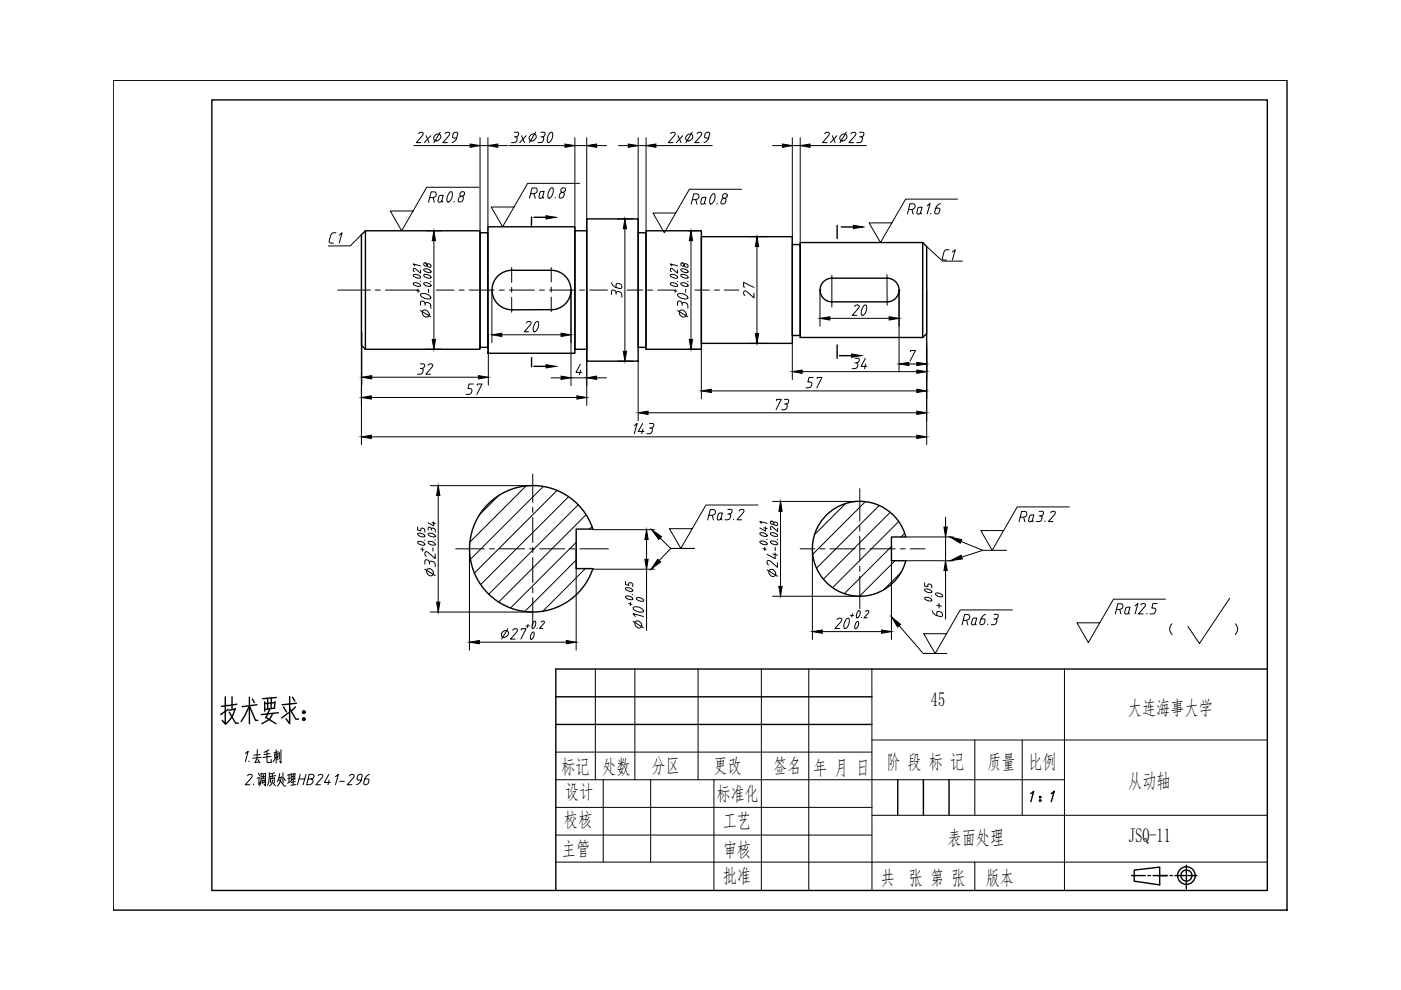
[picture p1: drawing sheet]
<svg xmlns="http://www.w3.org/2000/svg" width="297mm" height="210mm" viewBox="0 0 297 210" stroke-linecap="round" stroke-linejoin="round" font-family="sans-serif">
<defs><g id="words">
<text font-size="10.1" x="45.5" y="154.9">技术要求：</text>
<text font-size="6.6" x="246.6" y="136.2">（ ） ）</text>
<g font-size="5.7">
<text x="111.1" y="43.4">Ra</text>
<text x="68.4" y="52.9">C1</text>
<text x="235.3" y="131.6">Ra</text>
</g>
<g font-size="5.3">
<text x="89.6" y="44.1">Ra</text>
<text x="145.3" y="44.5">Ra</text>
<text x="191.2" y="46.6">Ra</text>
<text x="198.6" y="56.4">C1</text>
<text x="148.9" y="111.5">Ra</text>
<text x="214.8" y="111.8">Ra</text>
<text x="202.8" y="133.7">Ra</text>
<text x="206.4" y="133.7">6.3</text>
</g>
<g font-size="4.3">
<text x="197.4" y="149.6">45</text>
<text x="239.1" y="151.6">大连海事大学</text>
<text x="119" y="164">标记</text>
<text x="127.7" y="164.1">处数</text>
<text x="138.1" y="163.8">分区</text>
<text x="151.3" y="163.9">更改</text>
<text x="163.9" y="163.8">签名</text>
<text x="172.4" y="164.2">年 月 日</text>
<text x="187.9" y="163.1">阶 段 标 记</text>
<text x="209.3" y="163">质量</text>
<text x="218" y="163.1">比例</text>
<text x="239.2" y="167.1">从动轴</text>
<text x="119.8" y="169.5">设计</text>
<text x="151.9" y="169.9">标准化</text>
<text x="119.6" y="175.3">校核</text>
<text x="153.2" y="175.6">工艺</text>
<text x="200.9" y="179.1">表面处理</text>
<text x="239.2" y="178.5">JSQ-11</text>
<text x="119.1" y="181.4">主管</text>
<text x="153.2" y="181.8">审核</text>
<text x="153.2" y="187.3">批准</text>
<text x="186.7" y="187.7">共 张 第 张</text>
<text x="209" y="187.7">版本</text>
</g>
</g></defs>
<!-- layer: VhF -->
<g fill="none" stroke="#000" stroke-width=".3">
<path d="M24 17h248.9v176h-248.9zM44.9 21.2h223.8v167.6h-223.8zM117.8 147.7h67.1M117.8 153.6h67.1M268.7 141.9h-150.9v46.9M190.3 165.3v7.6M195.8 165.3v7.6M201.2 165.3v7.6M218.6 168.3l.6-.5-.6 2.2M220.5 168.9l.1 .2zM222.9 168.3l.6-.5-.6 2.2M239.9 185.6h3"/>
<path d="M240.5 184.5l5.4-.7v3.8l-5.4-.8zM243.4 185.6h.5M244.5 185.6h3M248 185.6h.6M249.1 185.6h2M251.3 185.6h.4M251.5 183.4v1.9M251.5 185.5v.3M251.5 186v2.5M251.9 185.6h1.9"/>
<circle cx="220.5" cy="169.7" r=".1"/>
<circle cx="220.5" cy="169.7" r=".14"/>
<circle cx="220.5" cy="169" r=".14"/>
<circle cx="220.5" cy="169" r=".03"/>
<circle cx="220.5" cy="169.7" r=".03"/>
<circle cx="251.5" cy="185.6" r="1.87"/>
<circle cx="251.5" cy="185.6" r="1.17"/>
</g>
<g fill="none" stroke="#000" stroke-width=".21">
<path d="M117.8 159.5h67.1M126.2 141.9v23.4M134.6 141.9v23.4M148 141.9v23.4M161.4 141.9v46.9M171.5 141.9v46.9M184.9 156.9h83.8M184.9 141.8v47M206.7 156.9v15.9M216.7 156.9v16M225.7 141.9v46.9M117.8 165.3h107.9"/>
<path d="M117.8 171.2h67.1M117.8 177.1h67.1M127.9 165.3v17.5M138 165.3v17.5M151.4 165.3v23.5M184.9 172.9h83.8M117.8 182.8h150.9M206.7 182.8v6"/>
</g>
<g fill="none" stroke="#000" stroke-width=".3">
<path d="M76.6 49.8l.9-.9h24.3v25.2h-24.3l-.9-.9zM77.5 48.9v25.2M101.8 49.4h1.6v24.3h-1.6zM103.4 48.1h18.5v26.8h-18.5zM105.3 58.8a4.2 4.2 0 0 1 3.2-1.5h8.4a4.2 4.2 0 0 1 4.2 4.2 4.2 4.2 0 0 1-4.2 4.2h-8.4a4.2 4.2 0 0 1-3.8-2.4 4.2 4.2 0 0 1 .6-4.5zM112.7 46v2.1M113.2 46.1h2.6M121.9 48.9h2.5v25.2h-2.5zM124.4 46.4h10.9v30.2h-10.9zM135.3 49.4h1.7v24.3h-1.7zM137 48.9h11.7v25.2h-11.7zM148.7 50.2h19.3v22.6h-19.3z"/>
<path d="M168 51.9h1.7v19.2h-1.7zM169.7 51.4h25.9l.9 .9v18.4l-.9 .9h-25.9zM176.4 59h11.7a2.51 2.51 0 0 1 2.5 2.5 2.51 2.51 0 0 1-2.5 2.5h-11.7M176.4 59a2.51 2.51 0 0 0-2.5 2.5 2.51 2.51 0 0 0 2.5 2.5M177.5 47.8v2.8M178.4 48.1h2.5M195.6 51.4v20.2M112.7 75.8v1.9M113.2 77.7h2.6M177.5 73.1v2.9M178 75.4h2.5M103.7 106.7a13.4 13.4 0 0 1 22 5.5h-3.5v8.4l3.5-.1a13.4 13.4 0 0 1-19.9 7.2 13.4 13.4 0 0 1-2.1-21z"/>
<path d="M175.6 108.9a10.1 10.1 0 0 1 16.5 4.9h-3.1v5.1h3.1a10.1 10.1 0 0 1-15 6.1 10.1 10.1 0 0 1-1.5-16.1z"/>
</g>
<path d="M108.5 57.3h.1M188.1 59h.1M108.5 65.7h.1M188.1 64h.1M190.6 61.5h.1" fill="none" stroke="#000" stroke-width=".21"/>
<g fill="none" stroke="#000" stroke-width=".21">
<path d="M108.5 56.7v3.2M116.9 56.7v3.1M176.4 59h.1M176.4 58.4v6.7M188.1 58.2v6.5M71.6 61.5h6.9M79.6 61.5h1M81.7 61.5h6.9M92.5 61.5h3.8M97.3 61.5h1.1M99.5 61.5h5.3M105.8 61.5h1.1"/>
<path d="M108 61.5h5.3M108.5 60.9v1.1M108.5 63v3.2M114.4 61.5h1M116.5 61.5h5.3M116.9 60.9v1M116.9 63v3.1M122.9 61.5h1M125 61.5h3.8M133 61.5h3.3M137.3 61.5h1.1M139.5 61.5h3.2"/>
<path d="M147.3 61.5h3.1M151.5 61.5h1M153.6 61.5h3.1M173.8 61.5h.1M176.4 64h.1M96.6 116.4h6.1M103.8 116.4h1M105.9 116.4h5.3M112.3 116.4h1M113 100.5v6M113 107.6v1M113 109.7v5.3"/>
<path d="M113 116.1v1.1M113 118.2v5.3M114.4 116.4h5.3M120.8 116.4h1M122.9 116.4h6.1M169.6 116.4h3.2M173.8 116.4h1.1M176 116.4h5.3M182.3 103.6v6.9M182.3 111.5v1.1M182.3 113.7v5.3M182.4 116.4h1"/>
<path d="M184.5 116.4h5.3M190.9 116.4h1M193 116.4h3.1M113 124.6v1.1M113 126.7v6M182.3 120.1v1M182.3 122.2v6.8"/>
</g>
<g fill="none" stroke="#000" stroke-width=".21">
<path d="M87.7 30.9h12M88.8 28.3l.2-.2a.48 .48 0 0 1 .7 .2l-.2 .5-1.2 1.4h.9M90.3 28.8l.7 1.4M91.3 28.8l-1.3 1.4M92.2 28.8l.2-.2a.71 .71 0 0 1 1 .1 .84 .84 0 0 1-.3 1 .84 .84 0 0 1-1.1-.1l-.1-.3zM93.3 28l-1.3 2.2M94.4 28.3v-.1a.48 .48 0 0 1 .5-.2 .48 .48 0 0 1 .4 .4l-1.4 1.8h1M96.8 29.3h-.5l-.3-.2 .1-.8a.56 .56 0 0 1 1 0v.1a1.88 1.88 0 0 1-1.3 1.8M101.5 39.7h-11l-5.3 9.2-2.5-4.2h4.9M101.8 29.2v19.7M101.8 30.9h1.6M103.4 29.2v19.7"/>
<path d="M105.5 30.9h2.1M107.9 30.9h11.9M109.1 29l.4 .1 .2 .2a.87 .87 0 0 1-1.3 .9M109.1 28h.6a.53 .53 0 0 1 .2 .7 .53 .53 0 0 1-.5 .3M110.6 28.8l.6 1.4M111.6 28.8l-1.4 1.4M112.4 28.8l.2-.2a.71 .71 0 0 1 1 .1 .84 .84 0 0 1-.3 1 .84 .84 0 0 1-1.1-.1v-.3zM113.6 28l-1.4 2.2M114.7 29l.5 .1v.8a.89 .89 0 0 1-1.1 .3M114.7 28h.6a.54 .54 0 0 1 .2 .7 .54 .54 0 0 1-.5 .3M116.7 28.1l.3-.1a1.61 1.61 0 0 1-.7 2.2 1.54 1.54 0 0 1 .3-2zM119.2 39.9a.54 .54 0 0 0-.3 .7 .54 .54 0 0 0 .7 .3 .72 .72 0 0 1-.1 .9 .72 .72 0 0 1-.9 .1 .81 .81 0 0 1 .8-1.1 .58 .58 0 0 0 .4-.9z"/>
<path d="M121.9 30.9h2.5M121.9 29.2v19.7M122.9 38.9h-11l-5.3 9.2-2.5-4.2h4.9M124.4 29.2v19.7M126.5 30.9h2.1M131.1 30.9h2.1M135.3 30.9h1.7M135.3 29.2v20.2M137 29.2v20.2M139.1 30.9h11.9M142.2 28.3l.2-.2a.48 .48 0 0 1 .8 .2l-.2 .5-1.3 1.4h1M143.8 28.8l.6 1.4"/>
<path d="M144.7 28.8l-1.3 1.4M145.6 28.8l.2-.2a.71 .71 0 0 1 1 .1 .84 .84 0 0 1-.3 1 .84 .84 0 0 1-1.1-.1v-.3zM146.8 28l-1.4 2.2M147.8 28.3l.1-.1a.48 .48 0 0 1 .5-.2 .48 .48 0 0 1 .4 .4l-1.5 1.8h1M150.2 29.3h-.5l-.3-.2 .1-.8a.56 .56 0 0 1 1 0v.1a1.88 1.88 0 0 1-1.2 1.8M163.8 30.9h2.1M168 30.9h1.7M168 29.2v22.7M169.7 29.2v22.7M171.8 30.9h11.9M174.9 28.3l.2-.2a.48 .48 0 0 1 .7 .2l-.2 .5-1.2 1.4h1M176.5 28.8l.6 1.4"/>
<path d="M177.4 28.8l-1.3 1.4M178.3 28.8l.2-.2a.71 .71 0 0 1 1 .1 .84 .84 0 0 1-.3 1 .84 .84 0 0 1-1.1-.1l-.1-.3zM179.4 28l-1.3 2.2M180.5 28.3l.2-.2a.48 .48 0 0 1 .8 .2l-.2 .5-1.3 1.4h1M182.3 29l.5 .1-.1 .8a.89 .89 0 0 1-1.1 .3M182.3 28h.6a.54 .54 0 0 1 .2 .7 .54 .54 0 0 1-.5 .3M76.6 49.8l-2.3 2.3h-4.7M87.7 58.2a1.01 1.01 0 0 1 1.4 .7 1.25 1.25 0 0 1-1.5-.6zM88 56.4l-.4-.4 1.6 .4M89.1 59.6l.1 .1M89.2 57.2v.7l-1.4-1-.2 .3 .2 .4M89.8 57.1a1.03 1.03 0 0 1 1.5 .6 1.25 1.25 0 0 1-1.5-.6z"/>
<path d="M89.9 58.2a1.01 1.01 0 0 1 1.4 .7 1.25 1.25 0 0 1-1.5-.6zM90 55.7a.39 .39 0 0 0 .1 .7 .39 .39 0 0 0 .5-.4 .5 .5 0 0 1 .6 0 .5 .5 0 0 1 .1 .6 .67 .67 0 0 1-.8-.7zM90.3 48.9h3.3M91.3 59.6l.1 .1M92 51v21M97.8 40.8a.53 .53 0 0 0-.3 .6 .53 .53 0 0 0 .7 .3 .72 .72 0 0 1-.1 .9 .72 .72 0 0 1-.9 .1 .8 .8 0 0 1 .8-1.1 .49 .49 0 0 0 .5-.5 .49 .49 0 0 0-.6-.5zM129.7 60l.1 .3a1.97 1.97 0 0 0 1.9 .8l.2-.1-.1-.5-.3-.3-.5-.1h-.3l-.1 .8M131 46.4h3.2M132.5 48.5v26M142.2 60a1.01 1.01 0 0 1 1.4 .7 1.25 1.25 0 0 1-1.5-.6zM142.2 58.2a1.01 1.01 0 0 1 1.4 .7 1.25 1.25 0 0 1-1.5-.6zM142.5 56.4l-.4-.4 1.6 .4"/>
<path d="M143.6 59.6l.1 .1M143.7 57.2v.7l-1.4-1-.2 .3 .2 .4M144.3 57.1a1.03 1.03 0 0 1 1.5 .6 1.25 1.25 0 0 1-1.5-.6zM144.4 55.8a.4 .4 0 0 0 .3 .6 .4 .4 0 0 0 .4-.4 .5 .5 0 0 1 .6 0 .5 .5 0 0 1 .1 .6 .67 .67 0 0 1-.8-.7l-.3-.2zM144.4 60a1.01 1.01 0 0 1 1.4 .7 1.25 1.25 0 0 1-1.5-.6zM144.4 58.2a1.01 1.01 0 0 1 1.4 .7 1.25 1.25 0 0 1-1.5-.6zM145.8 59.6l.1 .1M145.9 48.9h2.3M146.5 51v21M153.3 41.4l-.1 .2a.56 .56 0 0 0 .7 .6v.3a.75 .75 0 0 1-.9 .8 .79 .79 0 0 1 .7-1.3 .49 .49 0 0 0 .5-.4 .49 .49 0 0 0-.4-.5zM157.2 40.1h-11l-5.3 9.3-2.5-4.2h4.9M158.8 50.2h4.1"/>
<path d="M160.5 52.3v18.4M199.4 43.2l-.3 .1a2.08 2.08 0 0 0-.9 1.9l.2 .2 .4-.1 .3-.3 .2-.5-.1-.3-.7-.1M203 42.2h-11l-5.3 9.2-2.4-4.1h4.8M76.6 73.2v21.1M76.7 70.4v11.3M78.8 80h22.6M87.6 60.1a1.03 1.03 0 0 1 1.5 .6 1.25 1.25 0 0 1-1.5-.6zM88.3 61.6l.7 .1M88.7 61.3v.7M89.1 78.1l.6 .3-.1 .6a.86 .86 0 0 1-1.1 .3M89.1 77.1h.7a.53 .53 0 0 1 .2 .7 .53 .53 0 0 1-.6 .3M89.1 65.8l2.2 1.4"/>
<path d="M89.3 62.3a1.73 1.73 0 0 1 2 .9 1.53 1.53 0 0 1-2-.4l-.2-.3zM89.6 65.9a.83 .83 0 0 1 1.1 .2 .83 .83 0 0 1 0 1.1 .9 .9 0 0 1-1-.3 .9 .9 0 0 1-.1-1zM89.8 60.1a1.03 1.03 0 0 1 1.5 .6 1.25 1.25 0 0 1-1.5-.6zM90.1 64.7l.1-.5 .8 .1a.89 .89 0 0 1 .3 1.1M90.1 64.4a.55 .55 0 0 0-.3-.5 .55 .55 0 0 0-.7 .2v.6M90.3 74.1h3.3M90.8 77.4l.2-.2a.47 .47 0 0 1 .7 .2l-.1 .5-1.3 1.4h1M90.9 61.3v.7M103.5 70.8v10.9M104.3 61.5v11.2M106.4 71h12.6M111.6 68.4l.3-.2a.5 .5 0 0 1 .7 .2v.3l-1.4 1.7h.9"/>
<path d="M113.6 68.3l.4-.2a1.64 1.64 0 0 1-.7 2.3 1.52 1.52 0 0 1 .3-2.1zM121.1 61.5v20.3M123 77.3l-.9 1.7h1.2M123.1 78.5l-.2 1M124.4 61.5v24.5M130.6 62.4l.2-.5h.7a.89 .89 0 0 1 .4 1.1M130.6 62.1a.54 .54 0 0 0-.3-.6 .54 .54 0 0 0-.6 .2v.7M131 76.6h3.2M135.3 76.6v12.6M142.8 61.6l.7 .1M143.2 61.3v.7M143.6 65.8l2.2 1.4"/>
<path d="M143.8 62.3a1.73 1.73 0 0 1 2 .9 1.53 1.53 0 0 1-2-.4l-.2-.3zM144.3 65.8a.85 .85 0 0 1 1 .3 .85 .85 0 0 1-.1 1.1 .88 .88 0 0 1-1-.4 .88 .88 0 0 1 .1-1zM144.6 64.7l.1-.5 .8 .1a.89 .89 0 0 1 .3 1.1M144.6 64.4a.55 .55 0 0 0-.3-.5 .55 .55 0 0 0-.7 .2v.6M145.4 61.3v.7M145.9 74.1h2.3M148.7 74.1v10.5M157.9 60.9l-.2-.1v-.9l2.2 1.1M158.8 72.8h4.1M159.9 62.2v1l-1.5-1.3-.5-.2a.58 .58 0 0 0 .1 .9M168 72.8v7.7M170.1 78.8h24.3"/>
<path d="M173.8 61.5v7.7M175.9 67.5h12.6M181.2 65l.2-.3a.5 .5 0 0 1 .8 .2l-.1 .3-1.4 1.7h1M181.3 76.9l.5 .2v.7a.86 .86 0 0 1-1.1 .4M181.3 76h.7a.54 .54 0 0 1 .2 .6 .54 .54 0 0 1-.6 .3M183.1 64.8l.5-.1a1.64 1.64 0 0 1-.8 2.2 1.52 1.52 0 0 1 .3-2.1zM183.5 76l-.9 1.7h1.2M183.5 77.2l-.2 1M190.6 61.5v17.3M192.7 77.2h1.7M193 74.6l.1-.3h1l-1.1 2.2M196.5 61.5v32.8"/>
<path d="M78.7 84.3h43.6M78.7 92.6h115.7M100.4 81.4h-1l-.2 1h.6l.2 .1 .1 .4a.72 .72 0 0 1-.7 .7h-.6M101.2 81.7v-.3h1l-1.1 2.2M116.9 80.1h2.1M121.1 80.1h3.3M126.5 80.1h2.1M134.5 90.3l.6-.5-.6 2.2M136.3 89.8l-1 1.7h1.3M136.3 91l-.2 1M137.4 87.5h57M137.7 90.8l.6 .2-.1 .6-.3 .3-.8 .1"/>
<path d="M137.7 89.8h.7a.54 .54 0 0 1 .2 .6 .54 .54 0 0 1-.6 .4M150.8 82.9h43.6M164.6 84.9l.1-.2h.9l-1.1 2.2M166.3 85.7l.6 .1-.1 .7a.89 .89 0 0 1-1.1 .4M166.3 84.7h.7a.54 .54 0 0 1 .2 .6 .54 .54 0 0 1-.6 .4M172.4 80h-.9l-.2 1h.6l.2 .1v.4a.77 .77 0 0 1-.6 .7h-.6M173.2 80.3l.1-.3h1l-1.1 2.2M88.5 114.9a1.01 1.01 0 0 1 1.5 .6 1.19 1.19 0 0 1-1.5-.6zM88.5 113.2a1.02 1.02 0 0 1 1.5 .6 1.21 1.21 0 0 1-1.5-.6zM88.5 111.8v.6l.7 .2v-.5l.4-.1 .4 .3 .1 .5M89.2 116.4l.7 .2M89.6 116.2v.6"/>
<path d="M90 114.5h.1M90.8 114.9a1.01 1.01 0 0 1 1.5 .6 1.19 1.19 0 0 1-1.5-.6zM90.8 113.2a1.02 1.02 0 0 1 1.5 .6 1.21 1.21 0 0 1-1.5-.6zM91 119.6l.3-.6 .6 .1a.9 .9 0 0 1 .4 1.1M91 119.3a.53 .53 0 0 0-.3-.6 .53 .53 0 0 0-.6 .2v.7M91.2 103h21.8M91.4 112.4l.1-.4h.5l.3 .3v.5M91.4 112.2a.37 .37 0 0 0-.2-.4 .37 .37 0 0 0-.4 .1v.5M91.6 110.8l.7 .2M91.8 116.2v.6M92 110.6v.9l-1.2-.7M92.2 114.5h.1"/>
<path d="M92.3 117.4v1l-1.7-1.4h-.3a.58 .58 0 0 0 .1 .9M92.9 105.1v22.6M99.5 116.4v21.4M122.2 116.4v21.4M125.7 112.3h13.1M137.1 114.4v4.2M140 114.1l2.2 2.2h5h-5l-2.5 2.6M156.7 108.3l.3-.2a.5 .5 0 0 1 .7 .1l-.1 .5-1.3 1.5h1M160.7 107.1h-11l-5.4 9.2-2.4-4.2h4.9M161.1 114.8a1.03 1.03 0 0 1 1.5 .6 1.23 1.23 0 0 1-1.5-.6zM161.1 113.1a1.03 1.03 0 0 1 1.5 .6 1.23 1.23 0 0 1-1.5-.6zM161.4 111l-.3-.5 1.6 .5"/>
<path d="M161.8 116.3l.7 .2M162 111.9l.7 .2M162.1 116v.7M162.3 111.7v.9l-1.2-.7M162.6 114.4h.1M163.3 114.8a1.03 1.03 0 0 1 1.5 .6 1.23 1.23 0 0 1-1.5-.6zM163.3 113.1a1.03 1.03 0 0 1 1.5 .6 1.23 1.23 0 0 1-1.5-.6zM163.5 110.5a.39 .39 0 0 0 .1 .7 .39 .39 0 0 0 .5-.5 .5 .5 0 0 1 .6 .1 .5 .5 0 0 1 .1 .6 .69 .69 0 0 1-.9-.7zM163.8 106.3h18.5M163.9 117.5l.9 .2M164.3 117.2v1.2l-1.7-.9M164.4 116v.7"/>
<path d="M164.8 114.4h.1M164.8 119.3v1l-1.4-1.3-.5-.2a.56 .56 0 0 0 0 1M164.9 112v.7l-1.3-1.1-.3 .2 .2 .5M165.5 108.4v15.9M172.2 116.4v19.2M189 116.4v19.2M192 113.8h10.1M192 118.9h10.1M200.5 109.7v2.1M200.5 113.8v5.1M203.8 114.8l4.6 1.9M213.4 116.7h-5l-4.5 1.4"/>
<path d="M222.8 108.7a.48 .48 0 0 1 .6-.4 .48 .48 0 0 1 .3 .6l-1.4 1.7h1M226.7 107.5h-11l-5.3 9.2-2.5-4.2h4.9M90.1 120.7l2.2 1.3M90.6 120.7a.83 .83 0 0 1 1.1 .2 .83 .83 0 0 1-.1 1.1 .92 .92 0 0 1-.9-.3 .92 .92 0 0 1-.1-1zM91.2 129.8h21.8M101.6 136.2h18.5M106.5 134l.4-.3a.65 .65 0 0 1 .9 .3 .65 .65 0 0 1-.4 .9 .64 .64 0 0 1-.9 .1 .64 .64 0 0 1 0-1zM107.7 133.3l-1.4 2.2M108.7 133.6l.1-.1a.48 .48 0 0 1 .5-.3 .48 .48 0 0 1 .4 .5l-1.5 1.8h1M110.5 133.6l.1-.3h.9l-1.1 2.2M111.5 132.7h.7M112 132.4l-.2 .7"/>
<path d="M112.8 134.1l.2-.1a.95 .95 0 0 1-.5 1.5 1.48 1.48 0 0 1 .3-1.4zM113.2 131.7h.2a.95 .95 0 0 1-.5 1.5 1.47 1.47 0 0 1 .3-1.5zM113.9 133.2h-.1M114.8 131.9l.3-.2 .3 .2-1 1.3h.7M125.7 120.7h13.1M132.6 126.5a1.03 1.03 0 0 1 1.5 .6 1.23 1.23 0 0 1-1.5-.6zM132.6 123.3v.6l.7 .2v-.4l.4-.2 .4 .3 .1 .6M132.7 124.6a1.01 1.01 0 0 1 1.4 .7 1.23 1.23 0 0 1-1.5-.6zM133.3 128l.7 .1M133.7 127.7v.7M134.1 126l.1 .1M134.2 128.8a1.62 1.62 0 0 1 2.2 .8 1.48 1.48 0 0 1-2-.3z"/>
<path d="M134.2 131.8l2.2 1.3M134.7 131.8a.84 .84 0 0 1 1.1 .2 .84 .84 0 0 1 0 1.1 .91 .91 0 0 1-1-.3 .91 .91 0 0 1-.1-1zM134.7 130.7l-.5-.6 2.2 .6M134.9 126.8a1.03 1.03 0 0 1 1.5 .6 1.25 1.25 0 0 1-1.5-.6zM137.1 120.7v13M162.6 120.8l2.2 1.4M163.1 120.9a.83 .83 0 0 1 1.1 .2 .83 .83 0 0 1 0 1.1 .92 .92 0 0 1-1-.3 .92 .92 0 0 1-.1-1zM163.8 126.4h18.5M174.3 133.9h12.6M177.5 131.4l.3-.3a.49 .49 0 0 1 .7 .2l-.2 .5-1.3 1.5h1M179.5 131.2l.4-.1a1.64 1.64 0 0 1-.7 2.2 1.36 1.36 0 0 1 .1-1.8zM180.3 130.5h.7"/>
<path d="M180.7 130.1l-.1 .7M181.6 131.9l.2-.1a.94 .94 0 0 1-.5 1.5 1.43 1.43 0 0 1 .3-1.4zM182 129.6l.2-.2a.94 .94 0 0 1-.6 1.6 1.42 1.42 0 0 1 .4-1.4zM182.7 130.9l-.1 .1M183.5 129.7l.4-.3 .3 .2-.1 .4-.9 1h.7M190.6 132.7l5.1 5.8h5.1M196 126.8a1.02 1.02 0 0 1 1.5 .6 1.21 1.21 0 0 1-1.5-.6zM196 125a1.02 1.02 0 0 1 1.5 .6 1.21 1.21 0 0 1-1.5-.6zM196 123.6v.6l.7 .2v-.4l.3-.2 .5 .3 .1 .6M197.5 126.3l.1 .1M197.6 129.5l.2 .3a1.97 1.97 0 0 0 1.9 .9l.1-.4a.85 .85 0 0 0-1.1-.6l-.1 .7M198.3 125.9a1.02 1.02 0 0 1 1.5 .6 1.21 1.21 0 0 1-1.5-.6z"/>
<path d="M198.6 128.3l1 .2M199.1 127.9v1M200.5 121v10.3M214.6 129.3h-11l-5.3 9.2-2.5-4.1h4.9M241.9 128.3l.2-.3a.47 .47 0 0 1 .8 .3l-1.5 1.9h1M243.1 130v.2M245.3 128h-.9l-.2 .9h.6l.2 .2 .1 .3a.77 .77 0 0 1-.7 .8h-.6M247.1 127h-11l-5.4 9.2-2.4-4.1h4.9M260.7 126.8l-6.4 9.6-2.5-3.6M52 159.8l.6-.5-.6 2.2M54.6 158.9l-.1 1.7M56.6 159.3v2.3l.9 .1v-.7"/>
<path d="M57 159l-1 .5M57.2 159.8l-1.2 .2M58.2 159.8v.8M58.6 159v2.8M58.9 159.8l-.7 .1M59 159.7l-.1 .9-.2-.2M59.1 159.4l-1 .1M59.2 159.5v1.4M59.6 159v2.8l-.3-.4M52.5 164.5l.2-.3a.47 .47 0 0 1 .8 .2l-.2 .5-1.3 1.5h1M52.8 161.4l-.1 .1M53.8 166.3l-.1 .1"/>
<path d="M54.5 160.7l-.4 1M54.7 161l.4 .7M54.8 163.9l.2 .6M54.9 161.5l-.9 .2M54.9 164.8l-.1 1.5 .4-.6M54.9 164.9l-.4 .1M55.2 160l-1.4 .1M55.4 163.9l-.1 1.7-.2 1M55.4 160.6l-1.8 .2M55.6 165.3v.8M55.8 164.2v.8M56 165.4v.5"/>
<path d="M56 165.4l-.4 .1M56.1 165.9l-.5 .1M56.1 164.6l-.6 .1M56.1 165l-.6 .1M56.3 163.9v2.7l-.3-.3M56.3 164l-.9 .1M57.1 163.8l-.1 2-.3 .7M57.4 164.9v1.1M57.5 160.4l-1.8 .2M57.7 164.1v1M57.8 165.4l-.3 .9-.4 .3M57.8 166l.6 .6"/>
<path d="M58.2 165l-.8 .1M58.2 164.8v1.2M58.2 163.9l-1.1 .2M58.5 164.4l-1.3 .3M58.6 160.6l.4 .5M58.6 160.5l-.7 1M59.1 165.2l1.2 1.5 .3-.1M59.3 164l-.5 1.7M59.6 164.8l-.5 .1M59.7 164.7l-.4 1.3-.5 .7M60 163.8v2.3M60.1 164.9l.4 .6"/>
<path d="M61.3 164.3v1.6M61.6 165l-.6 .1M61.6 164.2l-.6 .2M61.7 164l.1 1.5M61.7 165.6l-.7 .5M62.2 164.1v2.3M62.4 164.6l-.5 .1M62.5 164.1h-.7M62.6 163.9l-.1 1.3M62.6 165.2l-.8 .1M62.6 165.7l-.9 .2M62.7 166.3l-1 .2"/>
<path d="M63.4 165.2h1.3M63.7 164.2l-.6 2.2M64.9 164.2l-.6 2.2M65.4 165.2l1-.1 .2-.4-.1-.3-.3-.2h-.6l-.6 2.2 .8-.1a.6 .6 0 0 0 .6-.5 .6 .6 0 0 0-.4-.6M67.4 164.5l.3-.3a.48 .48 0 0 1 .7 .2l-.2 .5-1.2 1.5h1M69.7 164.2l-.9 1.7h1.2M69.8 165.4l-.3 1M71.1 164.7l.6-.5-.6 2.2M72 165.7h1M74.1 164.5l.3-.3a.45 .45 0 0 1 .7 .2l-.2 .5-1.3 1.5h1M76.6 165.4h-.6l-.3-.2 .1-.7a.55 .55 0 0 1 1-.1v.2a1.81 1.81 0 0 1-1.2 1.8M78.3 164.2l-.3 .1a2.02 2.02 0 0 0-.8 2l.3 .1a.83 .83 0 0 0 .7-1.2h-.8"/>
</g>
<g fill="#000" stroke="#000" stroke-width=".21">
<path d="M99.7 30.5l2.1 .4-2.1 .3zM103.4 30.9l2.1-.4v.7zM119.8 30.5l2.1 .4-2.1 .3zM124.4 30.9l2.1-.4v.7zM133.2 30.5l2.1 .4-2.1 .3zM137 30.9l2.1-.4v.7zM165.9 30.5l2.1 .4-2.1 .3zM169.7 30.9l2.1-.4v.7zM92 48.9l.3 2.1h-.7zM132.5 46.4l.3 2.1h-.6zM146.5 48.9l.3 2.1h-.7zM160.5 50.2l.4 2.1h-.7z"/>
<path d="M76.7 80l2.1-.4v.7zM91.6 72h.7l-.3 2.1zM101.4 79.6l2.1 .4-2.1 .3zM104.3 71l2.1-.4v.7zM119 70.6l2.1 .4-2.1 .3zM119 79.7l2.1 .4-2.1 .3zM124.4 80.1l2.1-.4v.7zM132.2 74.5h.6l-.3 2.1zM146.1 72h.7l-.3 2.1zM160.2 70.7h.7l-.4 2.1zM168 78.8l2.1-.3v.7zM173.8 67.5l2.1-.3v.7z"/>
<path d="M188.5 67.2l2.1 .3-2.1 .4zM190.6 77.2l2.1-.4v.7zM194.4 76.8l2.1 .4-2.1 .3zM194.4 78.5l2.1 .3-2.1 .4zM76.6 84.3l2.1-.4v.7zM76.6 92.6l2.1-.3v.7zM122.3 83.9l2.1 .4-2.1 .3zM135.3 87.5l2.1-.3v.7zM148.7 82.9l2.1-.4v.7zM194.4 92.3l2.1 .3-2.1 .4zM194.4 87.2l2.1 .3-2.1 .4zM194.4 82.5l2.1 .4-2.1 .3z"/>
<path d="M92.9 103l.4 2.1h-.7zM137.1 112.3l.3 2.1h-.7zM136.7 118.6h.7l-.3 2.1zM138.2 112.3l2.1 1.5-.6 .6zM139.5 118.6l.6 .6-2.1 1.5zM165.5 106.3l.3 2.1h-.7zM200.1 111.8h.7l-.3 2zM201.4 113.8l2.5 .6-.3 .8zM201.5 118.9l2.3-1.2 .2 .8zM92.6 127.7h.7l-.4 2.1zM99.5 136.2l2.1-.4v.7zM120.1 135.8l2.1 .4-2.1 .3z"/>
<path d="M165.1 124.3h.7l-.3 2.1zM172.2 133.9l2.1-.3v.7zM186.9 133.6l2.1 .3-2.1 .4zM189 130.8l2 1.6-.7 .5zM200.5 118.9l.3 2.1h-.7z"/>
</g>
<!-- layer: 0 -->
<path d="M196.5 52.3l3.3 3.1h4.3" fill="none" stroke="#000" stroke-width=".21"/>
<g fill="none" stroke="#000" stroke-width=".21">
<path d="M105.8 105.1l-4.2 4.1M111.5 103l-11.9 11.9M115.2 103.1l-15.5 15.5M118.1 104l-17.5 17.5M120.6 105.3l-18.7 18.7M122.2 115l-14 13.9M122.2 118.7l-11 11M122.6 107l-19 19M124.2 109.1l-18.5 18.6M125.5 111.6l-.5 .6M179.3 106.8l-6.6 6.6M183.5 106.4l-11.2 11.1"/>
<path d="M186.4 107.2l-13.3 13.3M188.7 108.6l-14.1 14.2M189 115.9l-10 10M189.8 118.9l-7.6 7.5M190.5 110.6l-14 14M191.8 113.1l-.8 .7M124.1 120.6l-9 9M191 121.4l-3.7 3.7"/>
</g>
<path d="M115.8 45.7l2.1 .4-2.1 .3zM180.9 47.8l2.1 .3-2.1 .4zM115.8 77.3l2.1 .4-2.1 .3zM180.5 75l2.1 .4-2.1 .3z" fill="#000" stroke="#000" stroke-width=".21"/>
<use href="#words"/>
</svg>
